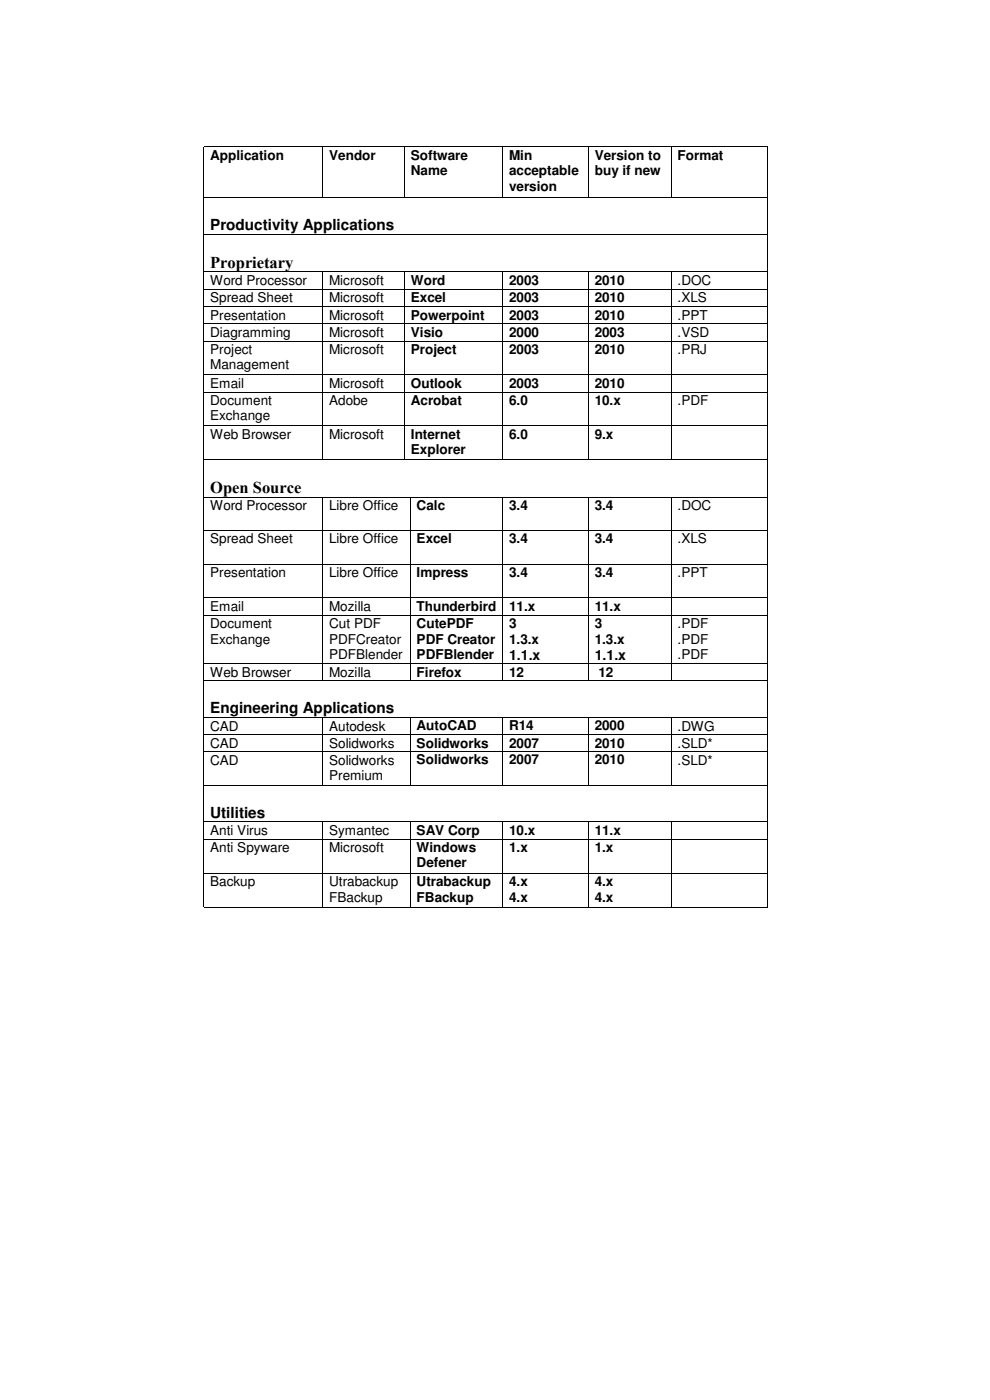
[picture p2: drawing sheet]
<svg xmlns="http://www.w3.org/2000/svg" width="297mm" height="420mm" viewBox="0 0 297 420" stroke-linecap="round" stroke-linejoin="round" font-family="sans-serif">
<defs><g id="words">
<g font-size="5">
<text x="63.1" y="80.3">Proprietary</text>
<text x="63.1" y="148">Open Source</text>
</g>
<g font-size="4.6">
<text x="63.1" y="69.1">Productivity Applications</text>
<text x="63.1" y="214.1">Engineering Applications</text>
<text x="63.1" y="245.5">Utilities</text>
</g>
<g font-size="4.2">
<text x="152.7" y="198">1.1.x</text>
<text x="178.4" y="198">1.1.x</text>
</g>
<g font-size="4.1">
<text x="63.1" y="47.9">Application</text>
<text x="98.8" y="47.9">Vendor</text>
<text x="123.3" y="47.9">Software</text>
<text x="152.7" y="47.9">Min</text>
<text x="178.4" y="47.9">Version to</text>
<text x="203.3" y="47.9">Format</text>
<text x="123.3" y="52.6">Name</text>
<text x="152.7" y="52.6">acceptable</text>
<text x="178.4" y="52.6">buy if new</text>
<text x="152.7" y="57.3">version</text>
<text x="63.1" y="85.6">Word Processor</text>
<text x="98.8" y="85.6">Microsoft</text>
<text x="123.3" y="85.6">Word</text>
<text x="152.7" y="85.6">2003</text>
<text x="178.4" y="85.6">2010</text>
<text x="203.3" y="85.6">.DOC</text>
<text x="63.1" y="90.8">Spread Sheet</text>
<text x="63.1" y="96">Presentation</text>
<text x="98.8" y="90.8">Microsoft</text>
<text x="98.8" y="96">Microsoft</text>
<text x="123.3" y="90.7">Excel</text>
<text x="123.3" y="95.9">Powerpoint</text>
<text x="152.7" y="90.7">2003</text>
<text x="152.7" y="95.9">2003</text>
<text x="178.4" y="90.7">2010</text>
<text x="178.4" y="95.9">2010</text>
<text x="203.3" y="90.8">.XLS</text>
<text x="203.3" y="96">.PPT</text>
<text x="63.1" y="101.2">Diagramming</text>
<text x="98.8" y="101.2">Microsoft</text>
<text x="123.3" y="101.1">Visio</text>
<text x="152.7" y="101.1">2000</text>
<text x="178.4" y="101.1">2003</text>
<text x="203.3" y="101.2">.VSD</text>
<text x="63.1" y="106.2">Project</text>
<text x="98.8" y="106.2">Microsoft</text>
<text x="123.3" y="106.2">Project</text>
<text x="152.7" y="106.2">2003</text>
<text x="178.4" y="106.2">2010</text>
<text x="203.3" y="106.2">.PRJ</text>
<text x="63.1" y="110.9">Management</text>
<text x="63.1" y="116.5">Email</text>
<text x="98.8" y="116.5">Microsoft</text>
<text x="123.3" y="116.5">Outlook</text>
<text x="152.7" y="116.5">2003</text>
<text x="178.4" y="116.5">2010</text>
<text x="63.1" y="121.5">Document</text>
<text x="98.8" y="121.5">Adobe</text>
<text x="123.3" y="121.5">Acrobat</text>
<text x="152.7" y="121.5">6.0</text>
<text x="178.4" y="121.5">10.x</text>
<text x="203.3" y="121.5">.PDF</text>
<text x="63.1" y="126.2">Exchange</text>
<text x="63.1" y="131.7">Web Browser</text>
<text x="98.8" y="131.7">Microsoft</text>
<text x="123.3" y="131.6">Internet</text>
<text x="152.7" y="131.6">6.0</text>
<text x="178.4" y="131.6">9.x</text>
<text x="123.3" y="136.3">Explorer</text>
<text x="63.1" y="153">Word Processor</text>
<text x="98.8" y="153">Libre Office</text>
<text x="125" y="153">Calc</text>
<text x="152.7" y="153">3.4</text>
<text x="178.4" y="153">3.4</text>
<text x="203.3" y="153">.DOC</text>
<text x="63.1" y="163.1">Spread Sheet</text>
<text x="98.8" y="163.1">Libre Office</text>
<text x="125" y="163.1">Excel</text>
<text x="152.7" y="163.1">3.4</text>
<text x="178.4" y="163.1">3.4</text>
<text x="203.3" y="163.1">.XLS</text>
<text x="63.1" y="173.2">Presentation</text>
<text x="98.8" y="173.2">Libre Office</text>
<text x="125" y="173.2">Impress</text>
<text x="152.7" y="173.2">3.4</text>
<text x="178.4" y="173.2">3.4</text>
<text x="203.3" y="173.2">.PPT</text>
<text x="63.1" y="183.5">Email</text>
<text x="98.8" y="183.5">Mozilla</text>
<text x="125" y="183.5">Thunderbird</text>
<text x="152.7" y="183.5">11.x</text>
<text x="178.4" y="183.5">11.x</text>
<text x="63.1" y="188.6">Document</text>
<text x="98.8" y="188.6">Cut PDF</text>
<text x="125" y="188.5">CutePDF</text>
<text x="152.7" y="188.5">3</text>
<text x="178.4" y="188.5">3</text>
<text x="203.3" y="188.6">.PDF</text>
<text x="63.1" y="193.2">Exchange</text>
<text x="98.8" y="193.2">PDFCreator</text>
<text x="98.8" y="197.9">PDFBlender</text>
<text x="125" y="193.2">PDF Creator</text>
<text x="125" y="197.8">PDFBlender</text>
<text x="152.7" y="193.2">1.3.x</text>
<text x="178.4" y="193.2">1.3.x</text>
<text x="203.3" y="193.2">.PDF</text>
<text x="203.3" y="197.9">.PDF</text>
<text x="63.1" y="203.1">Web Browser</text>
<text x="98.8" y="203.1">Mozilla</text>
<text x="125" y="203">Firefox</text>
<text x="152.7" y="203">12</text>
<text x="179.6" y="203">12</text>
<text x="63.1" y="219.2">CAD</text>
<text x="98.8" y="219.2">Autodesk</text>
<text x="125" y="219.2">AutoCAD</text>
<text x="152.7" y="219.2">R14</text>
<text x="178.4" y="219.2">2000</text>
<text x="203.3" y="219.2">.DWG</text>
<text x="63.1" y="224.5">CAD</text>
<text x="98.8" y="224.5">Solidworks</text>
<text x="125" y="224.4">Solidworks</text>
<text x="152.7" y="224.4">2007</text>
<text x="178.4" y="224.4">2010</text>
<text x="203.3" y="224.5">.SLD*</text>
<text x="63.1" y="229.4">CAD</text>
<text x="98.8" y="229.4">Solidworks</text>
<text x="125" y="229.4">Solidworks</text>
<text x="152.7" y="229.4">2007</text>
<text x="178.4" y="229.4">2010</text>
<text x="203.3" y="229.4">.SLD*</text>
<text x="98.8" y="234.1">Premium</text>
<text x="63.1" y="250.7">Anti Virus</text>
<text x="98.8" y="250.7">Symantec</text>
<text x="125" y="250.6">SAV Corp</text>
<text x="152.7" y="250.6">10.x</text>
<text x="178.4" y="250.6">11.x</text>
<text x="63.1" y="255.7">Anti Spyware</text>
<text x="98.8" y="255.7">Microsoft</text>
<text x="125" y="255.7">Windows</text>
<text x="152.7" y="255.7">1.x</text>
<text x="178.4" y="255.7">1.x</text>
<text x="125" y="260.3">Defener</text>
<text x="63.1" y="265.9">Backup</text>
<text x="98.8" y="265.9">Utrabackup</text>
<text x="125" y="265.9">Utrabackup</text>
<text x="152.7" y="265.9">4.x</text>
<text x="178.4" y="265.9">4.x</text>
<text x="98.8" y="270.6">FBackup</text>
<text x="125" y="270.6">FBackup</text>
<text x="152.7" y="270.6">4.x</text>
<text x="178.4" y="270.6">4.x</text>
</g>
</g></defs>
<g fill="none" stroke="#000" stroke-width=".3">
<path d="M61.1 44.1h35.7M61.2 44.2v15M61.2 59.4v10.7M61.3 59.3h35.5M96.9 44.2v15M96.9 59.3h24.4M97 44.1h24.3M121.4 44.2v15M121.5 59.3h29.2M121.5 44.1h29.2M150.8 44.2v15M150.9 59.3h25.5"/>
<path d="M151 44.1h25.4M176.5 44.2v15M176.6 59.3h24.7M176.7 44.1h24.6M201.4 44.2v15M201.5 59.3h28.8M201.5 44.1h28.8M230.4 44.2v15M230.4 59.4v10.7M61.2 70.3v11.1M61.3 70.2h89.4M150.9 70.2h25.5"/>
<path d="M176.6 70.2h24.7M201.4 70.2h28.9M230.4 70.3v11.1M61.2 81.6v5.1M61.2 86.8v5.1M61.2 92v5.1M61.2 97.2v5.1M61.3 81.5h35.5M61.3 86.7h35.5M61.3 91.9h35.5M61.3 97.2h35.5M96.9 81.6v5.1"/>
<path d="M96.9 86.8v5.1M96.9 92v5.1M96.9 97.2v5.1M96.9 81.5h24.4M96.9 86.7h24.4M96.9 91.9h24.4M96.9 97.2h24.4M121.4 81.6v5.1M121.4 86.8v5.1M121.4 92v5.1M121.4 97.2v5.1M121.5 81.5h29.2"/>
<path d="M121.5 86.7h29.2M121.5 91.9h29.2M121.5 97.2h29.2M150.8 81.6v5.1M150.8 86.8v5.1M150.8 92v5.1M150.8 97.2v5.1M150.9 81.5h25.5M150.9 86.7h25.5M150.9 91.9h25.5M150.9 97.2h25.5M176.5 81.6v5.1"/>
<path d="M176.5 86.8v5.1M176.5 92v5.1M176.5 97.2v5.1M176.6 81.5h24.7M176.6 86.7h24.7M176.6 91.9h24.7M176.6 97.2h24.7M201.4 81.6v5.1M201.4 86.8v5.1M201.4 92v5.1M201.4 97.2v5.1M201.5 81.5h28.8"/>
<path d="M201.5 86.7h28.8M201.5 91.9h28.8M201.5 97.2h28.8M230.4 81.6v5.1M230.4 86.8v5.1M230.4 92v5.1M230.4 97.2v5.1M61.2 102.4v10M61.2 112.6v5M61.2 117.7v10M61.3 102.4h35.5M61.3 112.5h35.5"/>
<path d="M61.3 117.6h35.5M96.9 102.4v10M96.9 112.6v5M96.9 117.7v10M96.9 102.4h24.4M96.9 112.5h24.4M96.9 117.6h24.4M121.4 102.4v10M121.4 112.6v5M121.4 117.7v10M121.5 102.4h29.2M121.5 112.5h29.2"/>
<path d="M121.5 117.6h29.2M150.8 102.4v10M150.8 112.6v5M150.8 117.7v10M150.9 102.4h25.5M150.9 112.5h25.5M150.9 117.6h25.5M176.5 102.4v10M176.5 112.6v5M176.5 117.7v10M176.6 102.4h24.7M176.6 112.5h24.7"/>
<path d="M176.6 117.6h24.7M201.4 102.4v10M201.4 112.6v5M201.4 117.7v10M201.5 102.4h28.8M201.5 112.5h28.8M201.5 117.6h28.8M230.4 102.4v10M230.4 112.6v5M230.4 117.7v10M61.2 127.9v9.9M61.2 138v11.1"/>
<path d="M61.3 127.8h35.5M61.3 137.9h35.5M96.9 127.9v9.9M96.9 127.8h24.4M96.9 137.9h24.4M121.4 127.9v9.9M121.5 127.8h29.2M121.5 137.9h29.2M150.8 127.9v9.9M150.9 127.8h25.5M150.9 137.9h25.5M176.5 127.9v9.9"/>
<path d="M176.6 127.8h24.7M176.6 137.9h24.7M201.4 127.9v9.9M201.5 127.8h28.8M201.5 137.9h28.8M230.4 127.9v9.9M230.4 138v11.1M61.2 149.3v9.9M61.2 159.3v10M61.3 149.2h35.5M61.3 159.3h35.5M96.9 149.3v9.9"/>
<path d="M96.9 159.3v10M96.9 149.2h26.1M96.9 159.3h26.1M123.1 149.3v9.9M123.1 159.3v10M123.2 149.2h27.5M123.2 159.3h27.5M150.8 149.3v9.9M150.8 159.3v10M150.9 149.2h25.5M150.9 159.3h25.5M176.5 149.3v9.9"/>
<path d="M176.5 159.3v10M176.6 149.2h24.7M176.6 159.3h24.7M201.4 149.3v9.9M201.4 159.3v10M201.5 149.2h28.8M201.5 159.3h28.8M230.4 149.3v9.9M230.4 159.3v10M61.2 169.5v9.9M61.2 179.5v5.1M61.3 169.4h35.5"/>
<path d="M61.3 179.5h35.5M96.9 169.5v9.9M96.9 179.5v5.1M96.9 169.4h26.1M96.9 179.5h26.1M123.1 169.5v9.9M123.1 179.5v5.1M123.2 169.4h27.5M123.2 179.5h27.5M150.8 169.5v9.9M150.8 179.5v5.1M150.9 169.4h25.5"/>
<path d="M150.9 179.5h25.5M176.5 169.5v9.9M176.5 179.5v5.1M176.6 169.4h24.7M176.6 179.5h24.7M201.4 169.5v9.9M201.4 179.5v5.1M201.5 169.4h28.8M201.5 179.5h28.8M230.4 169.5v9.9M230.4 179.5v5.1M61.2 184.8v14.2"/>
<path d="M61.2 199.1v5.1M61.3 184.7h35.5M61.3 199.1h35.5M96.9 184.8v14.2M96.9 199.1v5.1M96.9 184.7h26.1M96.9 199.1h26.1M123.1 184.8v14.2M123.1 199.1v5.1M123.2 184.7h27.5M123.2 199.1h27.5M150.8 184.8v14.2"/>
<path d="M150.8 199.1v5.1M150.9 184.7h25.5M150.9 199.1h25.5M176.5 184.8v14.2M176.5 199.1v5.1M176.6 184.7h24.7M176.6 199.1h24.7M201.4 184.8v14.2M201.4 199.1v5.1M201.5 184.7h28.8M201.5 199.1h28.8M230.4 184.8v14.2"/>
<path d="M230.4 199.1v5.1M61.2 204.3v10.8M61.2 215.3v5M61.3 204.3h35.5M61.3 215.2h35.5M96.9 215.3v5M96.9 204.3h26.1M96.9 215.2h26.1M123.1 215.3v5M123.2 204.3h27.5M123.2 215.2h27.5M150.8 215.3v5"/>
<path d="M150.9 204.3h25.5M150.9 215.2h25.5M176.5 215.3v5M176.6 204.3h24.7M176.6 215.2h24.7M201.4 215.3v5M201.5 204.3h28.8M201.5 215.2h28.8M230.4 204.3v10.8M230.4 215.3v5M61.2 220.5v5M61.2 225.7v9.9"/>
<path d="M61.2 235.8v10.7M61.3 220.4h35.5M61.3 225.6h35.5M61.3 235.7h35.5M96.9 220.5v5M96.9 225.7v9.9M96.9 220.4h26.1M96.9 225.6h26.1M96.9 235.7h26.1M123.1 220.5v5M123.1 225.7v9.9M123.2 220.4h27.5"/>
<path d="M123.2 225.6h27.5M123.2 235.7h27.5M150.8 220.5v5M150.8 225.7v9.9M150.9 220.4h25.5M150.9 225.6h25.5M150.9 235.7h25.5M176.5 220.5v5M176.5 225.7v9.9M176.6 220.4h24.7M176.6 225.6h24.7M176.6 235.7h24.7"/>
<path d="M201.4 220.5v5M201.4 225.7v9.9M201.5 220.4h28.8M201.5 225.6h28.8M201.5 235.7h28.8M230.4 220.5v5M230.4 225.7v9.9M230.4 235.8v10.7M61.2 246.7v5.1M61.2 251.9v10M61.3 246.6h35.5M61.3 251.8h35.5"/>
<path d="M96.9 246.7v5.1M96.9 251.9v10M96.9 246.6h26.1M96.9 251.8h26.1M123.1 246.7v5.1M123.1 251.9v10M123.2 246.6h27.5M123.2 251.8h27.5M150.8 246.7v5.1M150.8 251.9v10M150.9 246.6h25.5M150.9 251.8h25.5"/>
<path d="M176.5 246.7v5.1M176.5 251.9v10M176.6 246.6h24.7M176.6 251.8h24.7M201.4 246.7v5.1M201.4 251.9v10M201.5 246.6h28.8M201.5 251.8h28.8M230.4 246.7v5.1M230.4 251.9v10M61.1 272.2h35.7M61.2 262.2v9.9"/>
<path d="M61.3 262h35.5M96.9 262.2v9.9M97 262h26M97 272.2h26M123.1 262.2v9.9M123.3 262h27.4M123.3 272.2h27.4M150.8 262.2v9.9M151 262h25.4M151 272.2h25.4M176.5 262.2v9.9M176.7 262h24.6"/>
<path d="M176.7 272.2h24.6M201.4 262.2v9.9M201.5 262h28.8M201.5 272.2h28.8M230.4 262.2v9.9"/>
</g>
<g fill="#000">
<path d="M61.1 59.2l.2 .2zM96.8 43.9h.2v.3h-.2zM96.8 59.2l.1 .2zM121.3 43.9h.2v.3h-.2zM121.3 59.2l.2 .2zM150.7 59.2l.2 .2zM150.7 43.9h.3v.3h-.3zM176.4 59.2l.2 .2zM176.4 43.9h.3v.3h-.3zM201.3 59.2l.1 .2zM201.3 43.9h.2v.3h-.2zM201.3 59.2l.2 .2z"/>
<path d="M230.3 43.9l.2 .3zM230.3 59.2l.2 .2zM61.1 70.1l.2 .2zM150.7 70.1l.2 .2zM176.4 70.1l.2 .2zM201.3 70.1l.1 .2zM230.3 70.1l.2 .2zM61.1 81.4l.2 .2zM61.1 86.7l.2 .1zM61.1 91.9l.2 .1zM61.1 97.1l.2 .1zM96.8 81.4l.1 .2z"/>
<path d="M96.8 86.7l.1 .1zM96.8 91.9l.1 .1zM96.8 97.1l.1 .1zM121.3 81.4l.2 .2zM121.3 86.7l.2 .1zM121.3 91.9l.2 .1zM121.3 97.1l.2 .1zM150.7 81.4l.2 .2zM150.7 86.7l.2 .1zM150.7 91.9l.2 .1zM150.7 97.1l.2 .1zM176.4 81.4l.2 .2z"/>
<path d="M176.4 86.7l.2 .1zM176.4 91.9l.2 .1zM176.4 97.1l.2 .1zM201.3 81.4l.1 .2zM201.3 81.4l.2 .2zM201.3 86.7l.2 .1zM201.3 91.9l.2 .1zM201.3 97.1l.2 .1zM230.3 81.4l.2 .2zM230.3 86.7l.2 .1zM230.3 91.9l.2 .1zM230.3 97.1l.2 .1z"/>
<path d="M61.1 102.3l.2 .1zM61.1 112.4l.2 .2zM61.1 117.6l.2 .1zM96.8 102.3l.1 .1zM96.8 112.4l.1 .2zM96.8 117.6l.1 .1zM121.3 102.3l.2 .1zM121.3 112.4l.2 .2zM121.3 117.6l.2 .1zM150.7 102.3l.2 .1zM150.7 112.4l.2 .2zM150.7 117.6l.2 .1z"/>
<path d="M176.4 102.3l.2 .1zM176.4 112.4l.2 .2zM176.4 117.6l.2 .1zM201.3 102.3l.2 .1zM201.3 112.4l.2 .2zM201.3 117.6l.2 .1zM230.3 102.3l.2 .1zM230.3 112.4l.2 .2zM230.3 117.6l.2 .1zM61.1 127.7l.2 .2zM61.1 137.8l.2 .2zM96.8 127.7l.1 .2z"/>
<path d="M96.8 137.8l.1 .2zM121.3 127.7l.2 .2zM121.3 137.8l.2 .2zM150.7 137.8l.2 .2zM150.7 127.7l.2 .2zM176.4 137.8l.2 .2zM176.4 127.7l.2 .2zM201.3 137.8l.1 .2zM201.3 127.7l.2 .2zM201.3 137.8l.2 .2zM230.3 127.7l.2 .2zM230.3 137.8l.2 .2z"/>
<path d="M61.1 149.1l.2 .2zM61.1 159.2l.2 .1zM96.8 149.1l.1 .2zM96.8 159.2l.1 .1zM123 149.1l.2 .2zM123 159.2l.2 .1zM150.7 149.1l.2 .2zM150.7 159.2l.2 .1zM176.4 149.1l.2 .2zM176.4 159.2l.2 .1zM201.3 149.1l.1 .2zM201.3 149.1l.2 .2z"/>
<path d="M201.3 159.2l.2 .1zM230.3 149.1l.2 .2zM230.3 159.2l.2 .1zM61.1 169.3l.2 .2zM61.1 179.4l.2 .1zM96.8 169.3l.1 .2zM96.8 179.4l.1 .1zM123 169.3l.2 .2zM123 179.4l.2 .1zM150.7 169.3l.2 .2zM150.7 179.4l.2 .1zM176.4 169.3l.2 .2z"/>
<path d="M176.4 179.4l.2 .1zM201.3 169.3l.2 .2zM201.3 179.4l.2 .1zM230.3 169.3l.2 .2zM230.3 179.4l.2 .1zM61.1 184.6l.2 .2zM61.1 199l.2 .1zM96.8 184.6l.1 .2zM96.8 199l.1 .1zM123 184.6l.2 .2zM123 199l.2 .1zM150.7 184.6l.2 .2z"/>
<path d="M150.7 199l.2 .1zM176.4 184.6l.2 .2zM176.4 199l.2 .1zM201.3 184.6l.2 .2zM201.3 199l.2 .1zM230.3 184.6l.2 .2zM230.3 199l.2 .1zM61.1 204.2l.2 .1zM61.1 215.1l.2 .2zM96.8 204.2l.1 .1zM96.8 215.1l.1 .2zM123 204.2l.2 .1z"/>
<path d="M123 215.1l.2 .2zM150.7 204.2l.2 .1zM150.7 215.1l.2 .2zM176.4 204.2l.2 .1zM176.4 215.1l.2 .2zM201.3 204.2l.1 .1zM201.3 215.1l.1 .2zM201.3 204.2l.2 .1zM201.3 215.1l.2 .2zM230.3 204.2l.2 .1zM230.3 215.1l.2 .2zM61.1 220.3l.2 .2z"/>
<path d="M61.1 225.5l.2 .2zM61.1 235.6l.2 .2zM96.8 220.3l.1 .2zM96.8 225.5l.1 .2zM96.8 235.6l.1 .2zM123 220.3l.2 .2zM123 225.5l.2 .2zM123 235.6l.2 .2zM150.7 235.6l.2 .2zM150.7 220.3l.2 .2zM150.7 225.5l.2 .2zM176.4 235.6l.2 .2z"/>
<path d="M176.4 220.3l.2 .2zM176.4 225.5l.2 .2zM201.3 235.6l.1 .2zM201.3 220.3l.2 .2zM201.3 225.5l.2 .2zM201.3 235.6l.2 .2zM230.3 220.3l.2 .2zM230.3 225.5l.2 .2zM230.3 235.6l.2 .2zM61.1 246.5l.2 .2zM61.1 251.8l.2 .1zM96.8 246.5l.1 .2z"/>
<path d="M96.8 251.8l.1 .1zM123 246.5l.2 .2zM123 251.8l.2 .1zM150.7 246.5l.2 .2zM150.7 251.8l.2 .1zM176.4 246.5l.2 .2zM176.4 251.8l.2 .1zM201.3 246.5l.1 .2zM201.3 246.5l.2 .2zM201.3 251.8l.2 .1zM230.3 246.5l.2 .2zM230.3 251.8l.2 .1z"/>
<path d="M61.1 261.9l.2 .3zM96.8 261.9h.2v.3h-.2zM96.8 272.1h.2v.3h-.2zM123 261.9h.3v.3h-.3zM123 272.1h.3v.3h-.3zM150.7 261.9h.3v.3h-.3zM150.7 272.1h.3v.3h-.3zM176.4 261.9h.3v.3h-.3zM176.4 272.1h.3v.3h-.3zM201.3 261.9h.2v.3h-.2zM201.3 272.1h.2v.3h-.2zM230.3 261.9l.2 .3z"/>
<path d="M230.3 272.1l.2 .3z"/>
</g>
<use href="#words"/>
</svg>
